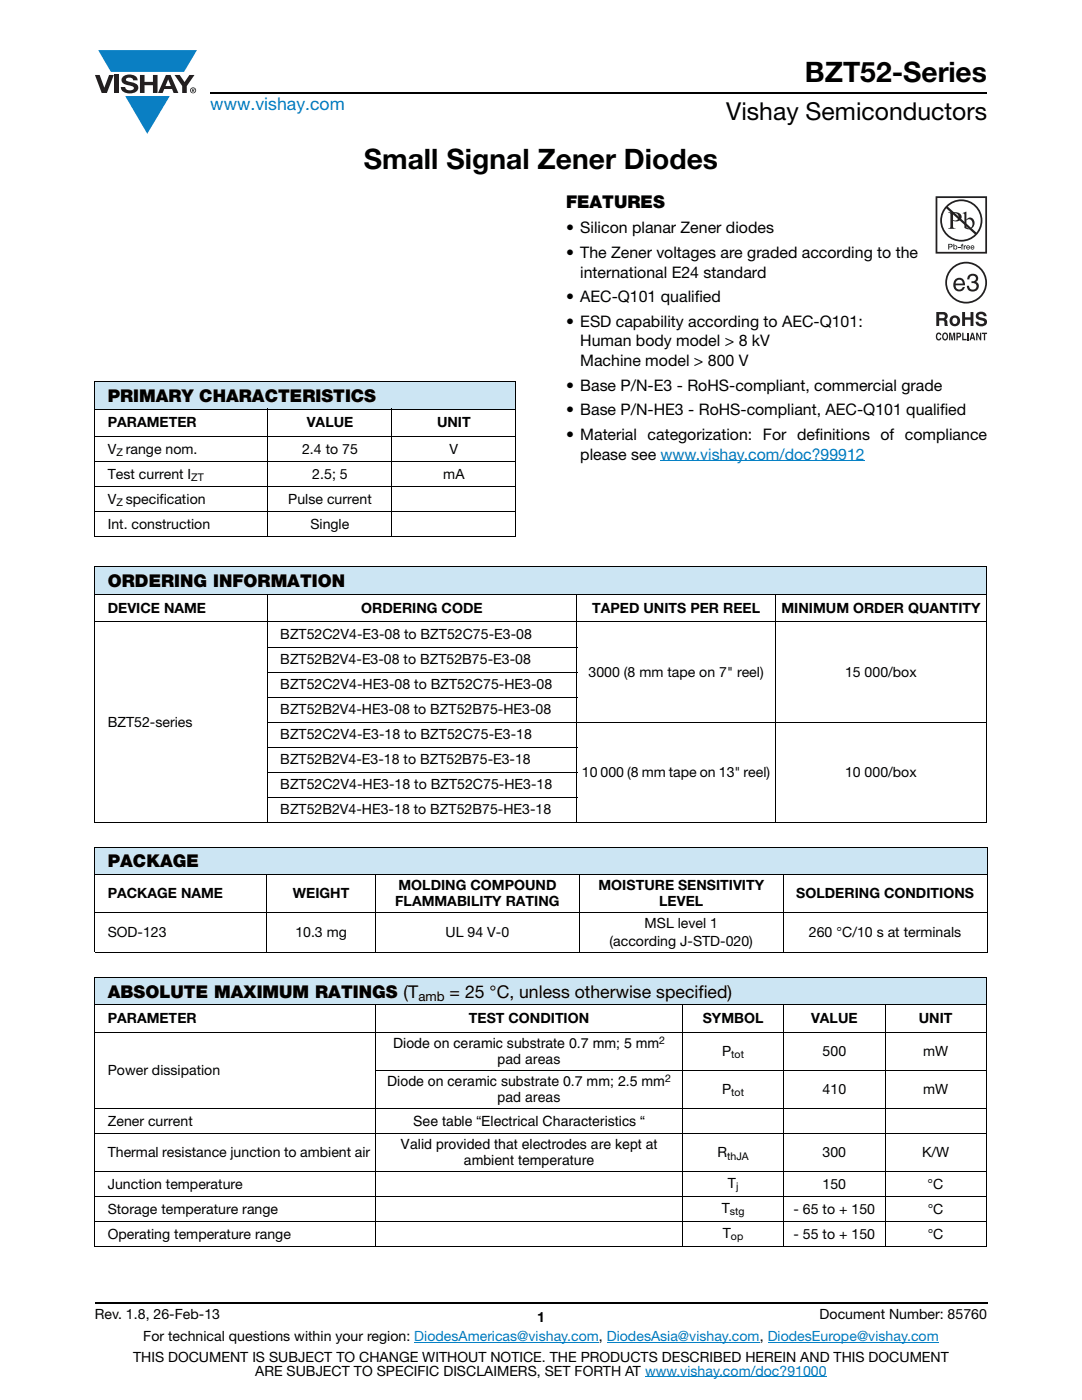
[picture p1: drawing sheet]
<svg xmlns="http://www.w3.org/2000/svg" width="216mm" height="279mm" viewBox="0 0 216 279" stroke-linecap="round" stroke-linejoin="round" font-family="sans-serif">
<defs><g id="words">
<g font-size="5.6">
<text x="160.6" y="16.4">BZT52-Series</text>
<text x="72.6" y="33.8">Small Signal Zener Diodes</text>
</g>
<text font-size="4.9" x="144.9" y="24">Vishay Semiconductors</text>
<text font-size="3.5" fill="#007ec4" x="42" y="21.9">www.vishay.com</text>
<g font-size="3.5">
<text x="112.9" y="41.5">FEATURES</text>
<text x="21.5" y="80.2">PRIMARY CHARACTERISTICS</text>
<text x="21.5" y="117.1">ORDERING INFORMATION</text>
<text x="21.5" y="173">PACKAGE</text>
<text x="21.5" y="199.2">ABSOLUTE MAXIMUM RATINGS (T</text>
<text x="89.7" y="199.2">= 25 °C, unless otherwise specified)</text>
</g>
<g font-size="3.2">
<text x="112.9" y="46.6">• Silicon planar Zener diodes</text>
<text x="112.9" y="51.5">• The Zener voltages are graded according to the</text>
<text x="115.8" y="55.4">international E24 standard</text>
<text x="112.9" y="60.3">• AEC-Q101 qualified</text>
<text x="112.9" y="65.3">• ESD capability according to AEC-Q101:</text>
<text x="115.8" y="69.2">Human body model &gt; 8 kV</text>
<text x="112.9" y="78">• Base P/N-E3 - RoHS-compliant, commercial grade</text>
<text x="115.8" y="73">Machine model &gt; 800 V</text>
<text x="112.9" y="82.9">• Base P/N-HE3 - RoHS-compliant, AEC-Q101 qualified</text>
<text x="112.9" y="87.9">• Material categorization: For definitions of compliance</text>
<text x="115.8" y="91.7">please see www.vishay.com/doc?99912</text>
</g>
<g font-size="2.8">
<text x="21.5" y="85.3">PARAMETER</text>
<text x="61.2" y="85.3">VALUE</text>
<text x="87.2" y="85.3">UNIT</text>
<text x="21.5" y="95.5">Test current I</text>
<text x="21.5" y="90.6">V range nom.</text>
<text x="60.3" y="90.6">2.4 to 75</text>
<text x="62.3" y="95.5">2.5; 5</text>
<text x="88.5" y="95.5">mA</text>
<text x="89.7" y="90.6">V</text>
<text x="21.5" y="100.5">V specification</text>
<text x="57.5" y="100.5">Pulse current</text>
<text x="21.5" y="105.5">Int. construction</text>
<text x="61.9" y="105.5">Single</text>
<text x="21.5" y="122.3">DEVICE NAME</text>
<text x="72.1" y="122.3">ORDERING CODE</text>
<text x="118.2" y="122.3">TAPED UNITS PER REEL</text>
<text x="155.9" y="122.3">MINIMUM ORDER QUANTITY</text>
<text x="55.9" y="127.5">BZT52C2V4-E3-08 to BZT52C75-E3-08</text>
<text x="55.9" y="132.5">BZT52B2V4-E3-08 to BZT52B75-E3-08</text>
<text x="55.9" y="137.5">BZT52C2V4-HE3-08 to BZT52C75-HE3-08</text>
<text x="117.4" y="135">3000 (8 mm tape on 7&quot; reel)</text>
<text x="168.6" y="135">15 000/box</text>
<text x="55.9" y="142.5">BZT52B2V4-HE3-08 to BZT52B75-HE3-08</text>
<text x="21.5" y="145">BZT52-series</text>
<text x="55.9" y="147.5">BZT52C2V4-E3-18 to BZT52C75-E3-18</text>
<text x="55.9" y="152.5">BZT52B2V4-E3-18 to BZT52B75-E3-18</text>
<text x="116.1" y="155">10 000 (8 mm tape on 13&quot; reel)</text>
<text x="168.6" y="155">10 000/box</text>
<text x="55.9" y="157.5">BZT52C2V4-HE3-18 to BZT52C75-HE3-18</text>
<text x="55.9" y="162.5">BZT52B2V4-HE3-18 to BZT52B75-HE3-18</text>
<text x="21.5" y="179.3">PACKAGE NAME</text>
<text x="58.4" y="179.3">WEIGHT</text>
<text x="79.5" y="177.7">MOLDING COMPOUND</text>
<text x="119.4" y="177.7">MOISTURE SENSITIVITY</text>
<text x="158.9" y="179.3">SOLDERING CONDITIONS</text>
<text x="78.9" y="180.9">FLAMMABILITY RATING</text>
<text x="128.6" y="185.3">MSL level 1</text>
<text x="131.6" y="180.9">LEVEL</text>
<text x="21.5" y="187">SOD-123</text>
<text x="58.9" y="187">10.3 mg</text>
<text x="88.9" y="187">UL 94 V-0</text>
<text x="121.6" y="188.8">(according J-STD-020)</text>
<text x="161.4" y="187">260 °C/10 s at terminals</text>
<text x="21.5" y="204.2">PARAMETER</text>
<text x="78.4" y="209.1">Diode on ceramic substrate 0.7 mm; 5 mm</text>
<text x="93.6" y="204.2">TEST CONDITION</text>
<text x="140.2" y="204.2">SYMBOL</text>
<text x="161.8" y="204.2">VALUE</text>
<text x="183.3" y="204.2">UNIT</text>
<text x="21.5" y="214.5">Power dissipation</text>
<text x="99.3" y="212.3">pad areas</text>
<text x="144.1" y="210.7">P</text>
<text x="164.1" y="210.7">500</text>
<text x="184.2" y="210.7">mW</text>
<text x="77.2" y="216.7">Diode on ceramic substrate 0.7 mm; 2.5 mm</text>
<text x="99.3" y="219.9">pad areas</text>
<text x="144.1" y="218.3">P</text>
<text x="164.1" y="218.3">410</text>
<text x="184.2" y="218.3">mW</text>
<text x="21.5" y="224.6">Zener current</text>
<text x="82.4" y="224.6">See table “Electrical Characteristics “</text>
<text x="21.5" y="230.9">Thermal resistance junction to ambient air</text>
<text x="79.9" y="229.3">Valid provided that electrodes are kept at</text>
<text x="92.6" y="232.5">ambient temperature</text>
<text x="143.2" y="230.9">R</text>
<text x="164.1" y="230.9">300</text>
<text x="184" y="230.9">K/W</text>
<text x="21.5" y="237.2">Junction temperature</text>
<text x="145.2" y="237">T</text>
<text x="164.1" y="237.2">150</text>
<text x="185.1" y="237.2">°C</text>
<text x="21.5" y="242.2">Storage temperature range</text>
<text x="144" y="242">T</text>
<text x="158.3" y="242.2">- 65 to + 150</text>
<text x="185.1" y="242.2">°C</text>
<text x="21.5" y="247.2">Operating temperature range</text>
<text x="144.3" y="247">T</text>
<text x="158.3" y="247.2">- 55 to + 150</text>
<text x="185.1" y="247.2">°C</text>
<text x="18.9" y="263.3">Rev. 1.8, 26-Feb-13</text>
<text x="107.2" y="263.8">1</text>
<text x="163.6" y="263.3">Document Number: 85760</text>
<text x="28.6" y="267.7">For technical questions within your region: DiodesAmericas@vishay.com, DiodesAsia@vishay.com, DiodesEurope@vishay.com</text>
<text x="26.5" y="271.7">THIS DOCUMENT IS SUBJECT TO CHANGE WITHOUT NOTICE. THE PRODUCTS DESCRIBED HEREIN AND THIS DOCUMENT</text>
<text x="50.9" y="274.6">ARE SUBJECT TO SPECIFIC DISCLAIMERS, SET FORTH AT www.vishay.com/doc?91000</text>
</g>
<text font-size="2.6" x="83.5" y="199.8">amb</text>
<g font-size="2.1">
<text x="23.2" y="91.1">Z</text>
<text x="23.2" y="101">Z</text>
<text x="38.2" y="96.1">ZT</text>
<text x="131.6" y="208.3">2</text>
<text x="132.7" y="215.9">2</text>
<text x="145.9" y="211.2">tot</text>
<text x="145.9" y="218.8">tot</text>
<text x="145.1" y="231.4">thJA</text>
<text x="146.9" y="237.5">j</text>
<text x="145.6" y="242.5">stg</text>
<text x="145.9" y="247.5">op</text>
</g>
</g></defs>
<g fill="#0a7fc3">
<path d="M19.6 10h19.7l-2.6 4.3h-1.1h-13.5z"/>
<path d="M25 19.2h8.9l-4.5 7.5z"/>
</g>
<g fill="#231f20">
<path d="M18.9 15h1l.9 2.5 1-2.5h.9l-1.4 3.6h-1z"/>
<path d="M22.9 15h.9v3.6h-.9z"/>
<path d="M24.6 15.3a2.1 2.1 0 0 1 2.8 .3l.1 .4h-.9a.79 .79 0 0 0-.7-.5 .79 .79 0 0 0-.8 .4l.3 .3 1 .2a1.08 1.08 0 0 1 1.2 1 1.08 1.08 0 0 1-1.1 1.2 1.73 1.73 0 0 1-2.4-1.2h.9a.96 .96 0 0 0 .8 .6 .96 .96 0 0 0 .9-.4 1.31 1.31 0 0 0-1.2-.6 1.03 1.03 0 0 1-1.1-.6 1.03 1.03 0 0 1 .2-1.1z"/>
<path d="M27.9 15h.9v1.3h1.7v-1.3h.9v3.6h-.9v-1.6h-1.7v1.6h-.9z"/>
<path d="M34.8 15h1.1l.9 1.4 1-1.4h1l-1.5 2.2v1.4h-.9v-1.4z"/>
<path d="M33.6 15.9l.5 1.3h-1.1zM33.1 15l-1.6 3.6h1l.3-.8h1.5l.3 .8h1l-1.6-3.6z"/>
<path d="M38.1 18a.46 .46 0 0 1 .9 0 .46 .46 0 0 1-.9 0zM37.9 18a.6 .6 0 0 0 1.2 0 .6 .6 0 0 0-1.2 0z"/>
<path d="M38.4 17.8h.2v.2h-.2zM38.3 17.7v.7h.1v-.3l.4 .3-.2-.3 .2-.2-.1-.2z"/>
</g>
<path d="M42 18.6h155M18.9 260h178.1" fill="none" stroke="#000" stroke-width=".36"/>
<path d="M131.8 92h40.8M82.7 267.9h36.8M121.1 267.9h30.5M128.7 274.8h36.3M153.2 267.9h34.1" fill="none" stroke="#007ec4" stroke-width=".2"/>
<path d="M18.9 76.1h84.1v5.5h-84.1z" fill="#cce5f3"/>
<path d="M18.9 76.1h84.1M18.9 76.2v30.8M103 76.2v30.8M18.9 81.6h84.1M18.9 87.1h84.1M18.9 92.1h84.1M18.9 97.1h84.1M53.5 81.5v25.7M78.2 81.5v25.7M18.9 102.1h84.1M18.9 107.1h84.1" fill="none" stroke="#000" stroke-width=".2"/>
<g fill="#fff">
<path d="M43.6 41.8h39.9v26.4h-39.9z"/>
<path d="M186.7 39.2h10.3v28.8h-10.3z"/>
</g>
<g fill="#231f20">
<path d="M192 62.3h.6v1h1.1v-1h.5v2.8h-.5v-1.3h-1.1v1.3h-.6z"/>
<path d="M195 62.4a1.15 1.15 0 0 1 1.9 .7h-.6v-.2a.68 .68 0 0 0-1-.1v.4l.2 .1a1.29 1.29 0 0 1 1.5 .9 1.17 1.17 0 0 1-1.2 .9 1.17 1.17 0 0 1-1.1-.9h.5l.1 .2a.67 .67 0 0 0 1.1-.1l-.3-.3-.5-.1a.82 .82 0 0 1-.9-.5 .82 .82 0 0 1 .3-1z"/>
<path d="M186.9 66.6l.4-.2h.3l.2 .5-.6-.2a.66 .66 0 0 0 .1 1l.3-.3h.2a.54 .54 0 0 1-.4 .6 .54 .54 0 0 1-.6-.5z"/>
<path d="M189.4 66.4h.4l.2 1.2 .2-1.2h.4v1.5h-.3v-1.3l-.2 1.3h-.2l-.3-1.3v1.3h-.2z"/>
<path d="M192 66.4h.3v1.2h.6v.3h-.9z"/>
<path d="M193 66.4h.3v1.5h-.3z"/>
<path d="M194.8 66.4h.3l.5 1.1v-1.1h.2v1.5h-.3l-.5-1.1v1.1h-.2z"/>
<path d="M195.9 66.4h1.1v.3h-.4v1.2h-.3v-1.2h-.4z"/>
<path d="M193.3 54.9a1.07 1.07 0 0 1 1.3-.2 1.07 1.07 0 0 1 .5 1.2l-.4 .4a1.06 1.06 0 0 1 .5 1.4 1.06 1.06 0 0 1-1.4 .5l-.2-.1a1.02 1.02 0 0 1-.7-1.1h.5a.71 .71 0 0 0 .9 .8 .71 .71 0 0 0 .3-1.2l-.7-.1v-.4a.59 .59 0 0 0 .8-.4 .59 .59 0 0 0-.6-.7 .66 .66 0 0 0-.7 .8h-.4z"/>
<path d="M191.2 49.3h.4v.1h-.4z"/>
<path d="M191.9 48.7h.3l-.2 .2 .2 .1v.1h-.2v.7h-.1v-.7h-.2z"/>
<path d="M192.3 49h.2v.1l.3-.1v.1l-.3 .1v.6h-.2z"/>
<path d="M187.4 62.8v.7h.9a.39 .39 0 0 0 .1-.7zM186.8 62.3h1.4a.79 .79 0 0 1 .8 .4 .79 .79 0 0 1-.1 .9l-.2 .1a.98 .98 0 0 1 .4 1.2l.1 .2h-.7l-.2-1.1h-.9v1.1h-.6z"/>
<path d="M190.3 63.5a.63 .63 0 0 0-.3 .7 .63 .63 0 0 0 .8 .4 .63 .63 0 0 0 .2-.8 .63 .63 0 0 0-.7-.3zM189.5 64a1.09 1.09 0 0 1 2.1 0 1.09 1.09 0 0 1-2.1 0z"/>
<path d="M188.4 66.7a.64 .64 0 0 0 .2 1l.1-.1a.64 .64 0 0 0-.1-1zM188.2 66.5l.2-.1a.56 .56 0 0 1 .7 .3 .82 .82 0 0 1-.5 1.3l-.2-.1a.89 .89 0 0 1-.2-1.4z"/>
<path d="M191.1 66.7v.4l.4-.1v-.3zM190.8 66.4h.6a.5 .5 0 0 1 .4 .5 .5 .5 0 0 1-.4 .5h-.3v.5h-.3z"/>
<path d="M194 66.7l-.1 .6h.3zM193.9 66.4h.3l.4 1.5h-.3v-.3h-.5l-.1 .3h-.3z"/>
<path d="M189 56.4a3.8 3.8 0 0 1 7.6 0 3.8 3.8 0 0 1-7.6 0zM188.6 56.4a4.2 4.2 0 0 0 8.4 0 4.2 4.2 0 0 0-8.4 0z"/>
<path d="M190.9 56.1l-.2 .5h1.4a.7 .7 0 0 0-.4-.7 .7 .7 0 0 0-.8 .2zM190.7 55.7a1.18 1.18 0 0 1 1.4-.1 1.18 1.18 0 0 1 .5 1.3h-1.9a.73 .73 0 0 0 .5 .9 .73 .73 0 0 0 .9-.5h.4a1.21 1.21 0 0 1-1.6 .8 1.21 1.21 0 0 1-.6-1.7z"/>
<path d="M187 39.5h9.6v10.8h-9.6zM186.7 39.2v11.4h10.3v-11.4z"/>
<path d="M189.4 48.8v.4h.4v-.3zM189.2 48.7h.7l.2 .3-.2 .3-.5 .1v.4h-.2z"/>
<path d="M190.4 49.4a.26 .26 0 0 0 .5 0 .26 .26 0 0 0-.5 0zM190.2 48.7h.2v.4a.38 .38 0 0 1 .5 0 .38 .38 0 0 1 0 .6 .38 .38 0 0 1-.5 0l-.2 .1z"/>
<path d="M193 49.2v.1h.4l-.2-.2zM193 49h.4l.2 .4h-.6v.2l.5-.1a.42 .42 0 0 1-.6 .2 .42 .42 0 0 1 .1-.7z"/>
<path d="M193.9 49.2l-.1 .1h.5l-.3-.2zM193.8 49h.5l.1 .4h-.6l.1 .2 .5-.1a.42 .42 0 0 1-.6 .2 .42 .42 0 0 1 0-.7z"/>
<path d="M190.2 42.6v1.3a.75 .75 0 0 0 1.1-.6 .75 .75 0 0 0-1.1-.7zM189.2 42.4a2.81 2.81 0 0 1 2.4 .3 .97 .97 0 0 1 0 1.2 .97 .97 0 0 1-1.2 .2h-.2v1.1v.2l.5 .3h-1.5l.3-.2 .1-.3v-2.3v-.3z"/>
<path d="M192.8 44v1.3l.2 .2a.72 .72 0 0 0 .8-.1 .72 .72 0 0 0 .3-.7 .72 .72 0 0 0-.4-.8 .72 .72 0 0 0-.9 .1zM192.1 42.5l.7-.3v1.6a.89 .89 0 0 1 1.1-.3 .89 .89 0 0 1 .6 1 1.23 1.23 0 0 1-.7 1.2 1.23 1.23 0 0 1-1.4-.2v-2.7z"/>
<path d="M189.1 41.3a3.9 3.9 0 0 1 5.3-.2 3.9 3.9 0 0 1 .4 5.3zM188.8 41.6l5.7 5.2a3.9 3.9 0 0 1-5.3 .1 3.9 3.9 0 0 1-.4-5.3zM187.6 44a4.2 4.2 0 0 0 8.4 0 4.2 4.2 0 0 0-8.4 0z"/>
</g>
<path d="M18.9 113.1h177.9v5.5h-177.9z" fill="#cce5f3"/>
<g fill="#fff">
<path d="M18.9 118.6h34.5v5.5h-34.5z"/>
<path d="M53.4 118.6h61.7v5.5h-61.7z"/>
<path d="M115.1 118.6h39.7v5.5h-39.7z"/>
<path d="M154.8 118.6h42v5.5h-42z"/>
<path d="M53.4 124.1h61.7v5h-61.7z"/>
<path d="M53.4 129.1h61.7v5h-61.7z"/>
<path d="M53.4 134.1h61.7v5h-61.7z"/>
<path d="M53.4 139.1h61.7v5h-61.7z"/>
<path d="M53.4 144.1h61.7v5h-61.7z"/>
<path d="M53.4 149.1h61.7v5h-61.7z"/>
<path d="M53.4 154.1h61.7v5h-61.7z"/>
<path d="M53.4 159.1h61.7v5h-61.7z"/>
</g>
<path d="M18.9 169.1h178.1v5.5h-178.1z" fill="#cce5f3"/>
<g fill="#fff">
<path d="M18.9 174.6h34.3v7.6h-34.3z"/>
<path d="M53.2 174.6h21.7v7.6h-21.7z"/>
<path d="M74.9 174.6h40.7v7.6h-40.7z"/>
<path d="M115.6 174.6h40.7v7.6h-40.7z"/>
<path d="M156.3 174.6h40.7v7.6h-40.7z"/>
</g>
<path d="M18.9 195h177.9v5.5h-177.9z" fill="#cce5f3"/>
<g fill="#fff">
<path d="M18.9 200.5h56.1v5.5h-56.1z"/>
<path d="M75 200.5h61.2v5.5h-61.2z"/>
<path d="M136.2 200.5h20.2v5.5h-20.2z"/>
<path d="M156.4 200.5h20.2v5.5h-20.2z"/>
<path d="M176.6 200.5h20.2v5.5h-20.2z"/>
</g>
<g fill="none" stroke="#000" stroke-width=".2">
<path d="M18.9 113.1h178M18.9 118.6h178M18.9 113.2v50.8M53.4 118.5v45.7M115.1 118.5v45.7M154.8 118.5v45.7M196.8 113.2v50.8M18.9 124.1h178M53.3 129.1h61.8M53.3 134.1h61.8M53.3 139.1h61.8M53.3 144.1h143.6"/>
<path d="M53.3 149.1h61.8M53.3 154.1h61.8M53.3 159.1h61.8M18.9 164.1h178M18.9 169.1h178.1M18.9 174.6h178.1M18.9 169.2v20.8M53.2 174.5v15.7M74.9 174.5v15.7M115.6 174.5v15.7M156.3 174.5v15.7M197 169.2v20.8"/>
<path d="M18.9 182.2h178.1M18.9 190.1h178.1M18.9 195h178M18.9 195.1v53.6M196.8 195.1v53.6M18.9 200.5h178M18.9 206h178M74.9 213.6h122M75 200.4v48.5M136.2 200.4v48.5M156.4 200.4v48.5M176.6 200.4v48.5"/>
<path d="M18.9 221.2h178M18.9 226.2h178M18.9 233.8h178M18.9 238.8h178M18.9 243.8h178M18.9 248.8h178"/>
</g>
<use href="#words"/>
</svg>
